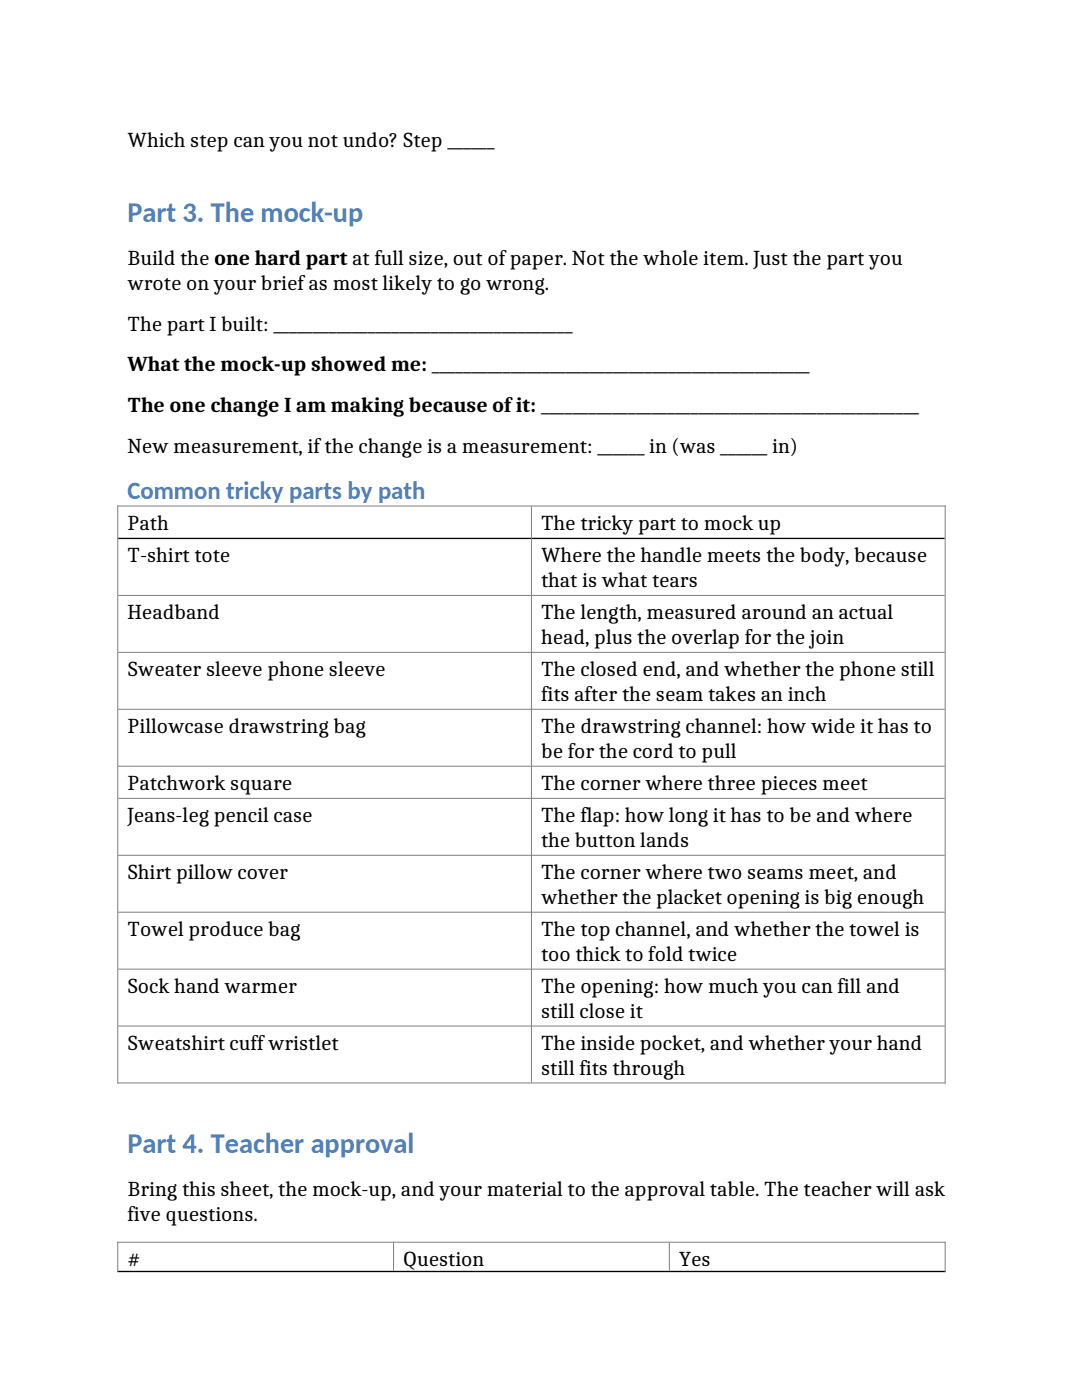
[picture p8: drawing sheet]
<svg xmlns="http://www.w3.org/2000/svg" width="216mm" height="279mm" viewBox="0 0 216 279" stroke-linecap="round" stroke-linejoin="round" font-family="sans-serif">
<defs><g id="words">
<g font-size="5.6" fill="#4f81bd">
<text x="25.4" y="44.3">Part 3. The mock-up</text>
<text x="25.4" y="230.2">Part 4. Teacher approval</text>
</g>
<text font-size="4.9" fill="#4f81bd" x="25.4" y="99.7">Common tricky parts by path</text>
<g font-size="4.2">
<text x="25.4" y="29.4">Which step can you not undo? Step ______</text>
<text x="25.4" y="52.9">Build the one hard part at full size, out of paper. Not the whole item. Just the part you</text>
<text x="25.4" y="57.9">wrote on your brief as most likely to go wrong.</text>
<text x="25.4" y="66">The part I built: ______________________________________</text>
<text x="25.4" y="74.1">What the mock-up showed me: ________________________________________________</text>
<text x="25.4" y="82.3">The one change I am making because of it: ________________________________________________</text>
<text x="25.4" y="90.4">New measurement, if the change is a measurement: ______ in (was ______ in)</text>
<text x="25.4" y="105.7">Path</text>
<text x="108" y="105.7">The tricky part to mock up</text>
<text x="25.4" y="112.2">T-shirt tote</text>
<text x="108" y="112.2">Where the handle meets the body, because</text>
<text x="108" y="117.2">that is what tears</text>
<text x="25.4" y="123.6">Headband</text>
<text x="108" y="123.6">The length, measured around an actual</text>
<text x="108" y="128.5">head, plus the overlap for the join</text>
<text x="25.4" y="134.9">Sweater sleeve phone sleeve</text>
<text x="108" y="134.9">The closed end, and whether the phone still</text>
<text x="108" y="139.9">fits after the seam takes an inch</text>
<text x="25.4" y="146.3">Pillowcase drawstring bag</text>
<text x="108" y="146.3">The drawstring channel: how wide it has to</text>
<text x="108" y="151.3">be for the cord to pull</text>
<text x="25.4" y="157.7">Patchwork square</text>
<text x="108" y="157.7">The corner where three pieces meet</text>
<text x="25.4" y="164.1">Jeans-leg pencil case</text>
<text x="108" y="164.1">The flap: how long it has to be and where</text>
<text x="108" y="169">the button lands</text>
<text x="25.4" y="175.4">Shirt pillow cover</text>
<text x="108" y="175.4">The corner where two seams meet, and</text>
<text x="108" y="180.4">whether the placket opening is big enough</text>
<text x="25.4" y="186.8">Towel produce bag</text>
<text x="108" y="186.8">The top channel, and whether the towel is</text>
<text x="108" y="191.7">too thick to fold twice</text>
<text x="25.4" y="198.1">Sock hand warmer</text>
<text x="108" y="198.1">The opening: how much you can fill and</text>
<text x="108" y="203.1">still close it</text>
<text x="25.4" y="209.5">Sweatshirt cuff wristlet</text>
<text x="108" y="209.5">The inside pocket, and whether your hand</text>
<text x="108" y="214.5">still fits through</text>
<text x="25.4" y="238.8">Bring this sheet, the mock-up, and your material to the approval table. The teacher will ask</text>
<text x="25.4" y="243.7">five questions.</text>
<text x="25.4" y="252.7">#</text>
<text x="80.5" y="252.7">Question</text>
<text x="135.5" y="252.7">Yes</text>
</g>
</g></defs>
<g fill="none" stroke="#7f7f7f" stroke-width=".2">
<path d="M23.4 101h165.3M23.5 100.9v115.3M23.6 118.8h164.9M106 101.1v114.9M188.6 100.9v115.3M23.6 130.2h164.9M23.6 141.6h164.9M23.6 152.9h164.9M23.6 159.3h164.9M23.6 170.7h164.9M23.6 182.1h164.9M23.6 193.4h164.9"/>
<path d="M23.4 216.1h165.3M23.6 204.8h164.9M23.4 247.9h165.3M23.5 247.8v6.1M78.5 248v5.6M133.6 248v5.6M188.6 247.8v6.1"/>
</g>
<path d="M23.6 107.5h164.9M23.4 253.8h165.3" fill="none" stroke="#000" stroke-width=".26"/>
<use href="#words"/>
</svg>
